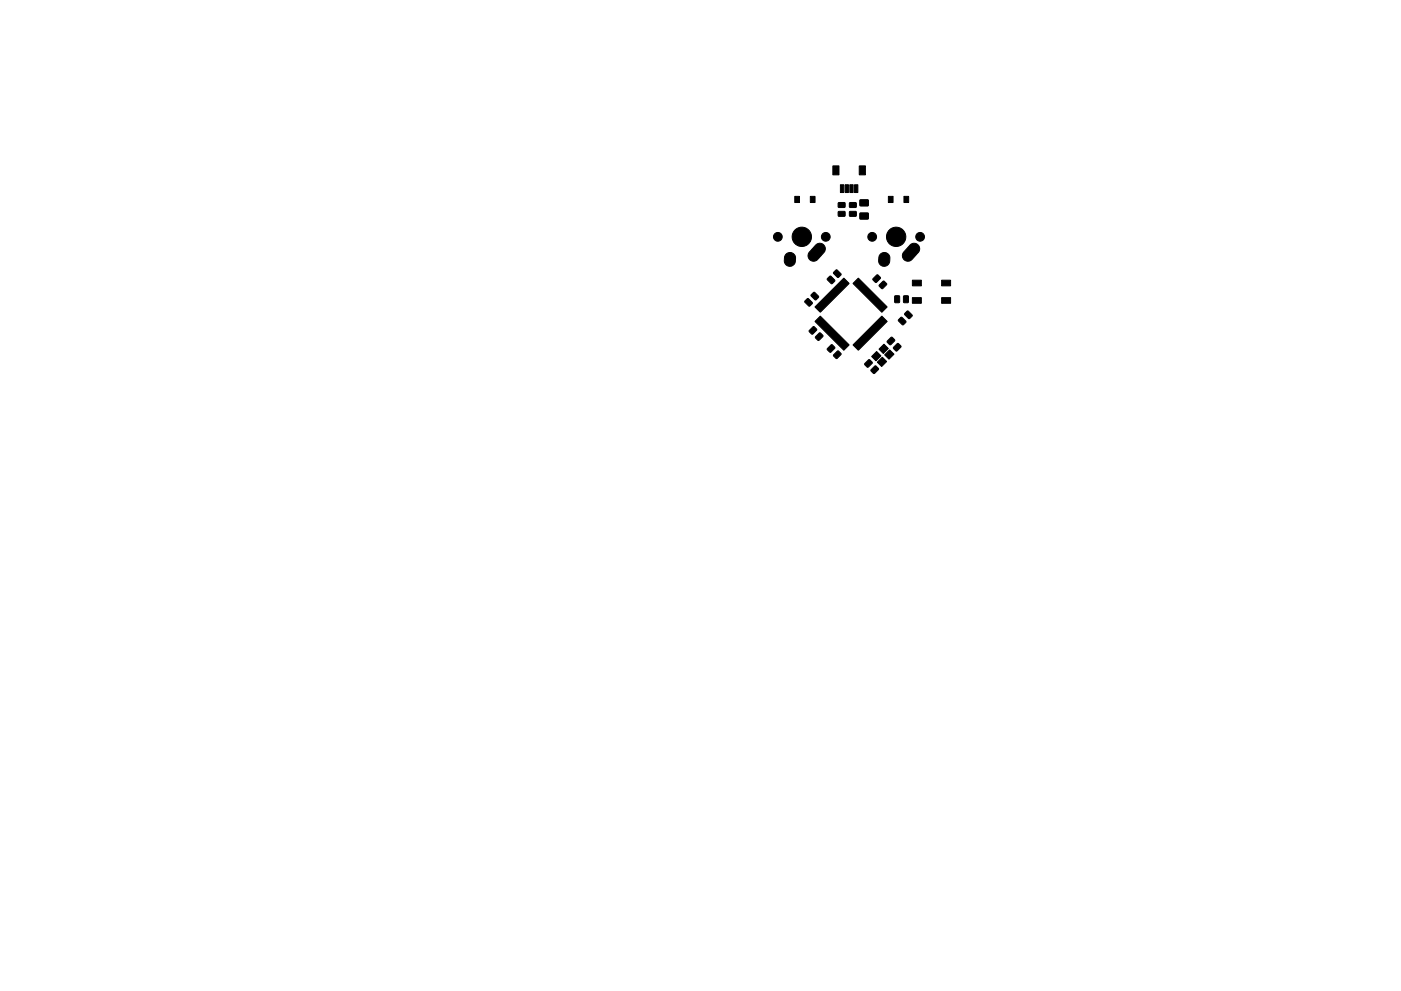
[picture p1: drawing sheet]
<svg xmlns="http://www.w3.org/2000/svg" width="297mm" height="210mm" viewBox="0 0 297 210" stroke-linecap="round" stroke-linejoin="round" font-family="sans-serif">
<g fill="#000" stroke="#000" stroke-width=".21">
<path d="M176.6 35.2h1.3v1.9h-1.3zM182.2 35.2h1.3v1.9h-1.3zM166.7 53.9a1.18 1.18 0 0 1 1.3-.2 1.18 1.18 0 0 1 .7 1.1l-.1 .9-.4 .5-.6 .3-.7-.1-.5-.5-.1-.5 .1-1zM168.5 41.7h1v1.3h-1zM171.8 41.7h1v1.3h-1zM173 52a1.18 1.18 0 0 1 1.6-.1 1.18 1.18 0 0 1 .1 1.6l-1.6 1.8-.8 .1-.6-.3-.3-.6v-.6zM175.5 59l.6-.4 .9 .8v.2l-.7 .6-.9-.8zM177.2 57.3h.3l.8 .8-.6 .8-.2-.1-.8-.8zM178.2 39.2h.7v1.6h-.7zM177.8 44.9h1.3l.1 .9-1.4 .1zM177.8 43h1.3l.1 .9-1.4 .1zM179.2 39.2h.7v1.6h-.7z"/>
<path d="M180.2 39.2h.7v1.6h-.7zM180.1 44.9h1.4v.9l-1.3 .1zM180.1 43h1.4v.9l-1.3 .1zM181.2 39.2h.7v1.6h-.7zM182 59l6.1 6.1-1.1 1.2-6.2-6.2zM182.3 45.2h1.7l.1 1.2-1.7 .1zM182.3 42.4h1.7l.1 1.2-1.7 .1zM185.1 59.1l.9-.8 .7 .6-.9 1-.7-.5zM186.4 60.4l.9-.8 .7 .7-.9 1-.7-.6zM186.7 53.9a1.18 1.18 0 0 1 1.3-.2 1.18 1.18 0 0 1 .7 1.1l-.1 .9-.4 .5-.6 .3-.7-.1-.4-.3-.2-.7 .1-1zM188.3 41.7h1.1v1.3h-1.1zM191.6 41.7h1.1v1.3h-1.1z"/>
<path d="M193 52a1.18 1.18 0 0 1 1.6-.1 1.18 1.18 0 0 1 .1 1.6l-1.6 1.8-.8 .1-.6-.3-.3-.6v-.6zM170.7 63.8l.7-.5 .8 .8v.3l-.7 .6-.9-.9zM171.6 70.1l.9-.8 .7 .6-1 1-.6-.5zM172.4 62.1l.3-.1 .9 .9-.6 .7h-.2l-.9-.8zM173.7 70.7l.2-.1 .6 .7-1 .9-.6-.7zM172.8 68.2l1.1-1.1 6.1 6.1-1.1 1.1zM176.2 73.2l.3-.1 .5 .7-1 1-.6-.8zM177.5 74.5h.3l.5 .7-1 .9-.6-.7zM173.4 64.6l5.5-5.6 1.1 1.1-6.1 6.2-1.1-1.2zM184.1 76.3h.3l.6 .7-1.1 .9-.6-.7zM185.5 77.7l.2-.1 .6 .7-1 1-.7-.8zM184.8 75.6l1.1-1 .9 .9-1.1 1.1z"/>
<path d="M186 76.8l1.1-1 .9 .9-1.1 1.1zM184.1 69.9l2.9-2.8 1.1 1.1-6.1 6.1-1.2-1.1zM186.4 74.1l1-1.1 .9 .9-1 1.1zM188.9 71.6h.3l.5 .6-1 1-.6-.7zM187.6 75.3l1-1.1 .9 .9-1 1.1zM190.2 72.9h.3l.5 .7-1 .9-.6-.7zM189.7 62.8h1v1.4l-1-.1zM190.6 67.8l.6-.5 .8 .8 .1 .2-.8 .6-.8-.8zM191.6 62.8h1l-.1 1.4-.9-.1zM192.3 66h.3l.8 .9-.6 .7h-.2l-.8-.9zM193.4 63.1h1.9v1.2h-1.9zM193.4 59.4h1.9v1.2h-1.9z"/>
<path d="M199.6 63.1h1.9v1.2h-1.9zM199.6 59.4h1.9v1.2h-1.9z"/>
<circle cx="164.9" cy="50.2" r=".93"/>
<circle cx="170" cy="50.2" r="2.05"/>
<circle cx="175.1" cy="50.2" r=".93"/>
<circle cx="184.9" cy="50.2" r=".93"/>
<circle cx="190" cy="50.2" r="2.05"/>
<circle cx="195.1" cy="50.2" r=".93"/>
</g>
</svg>
